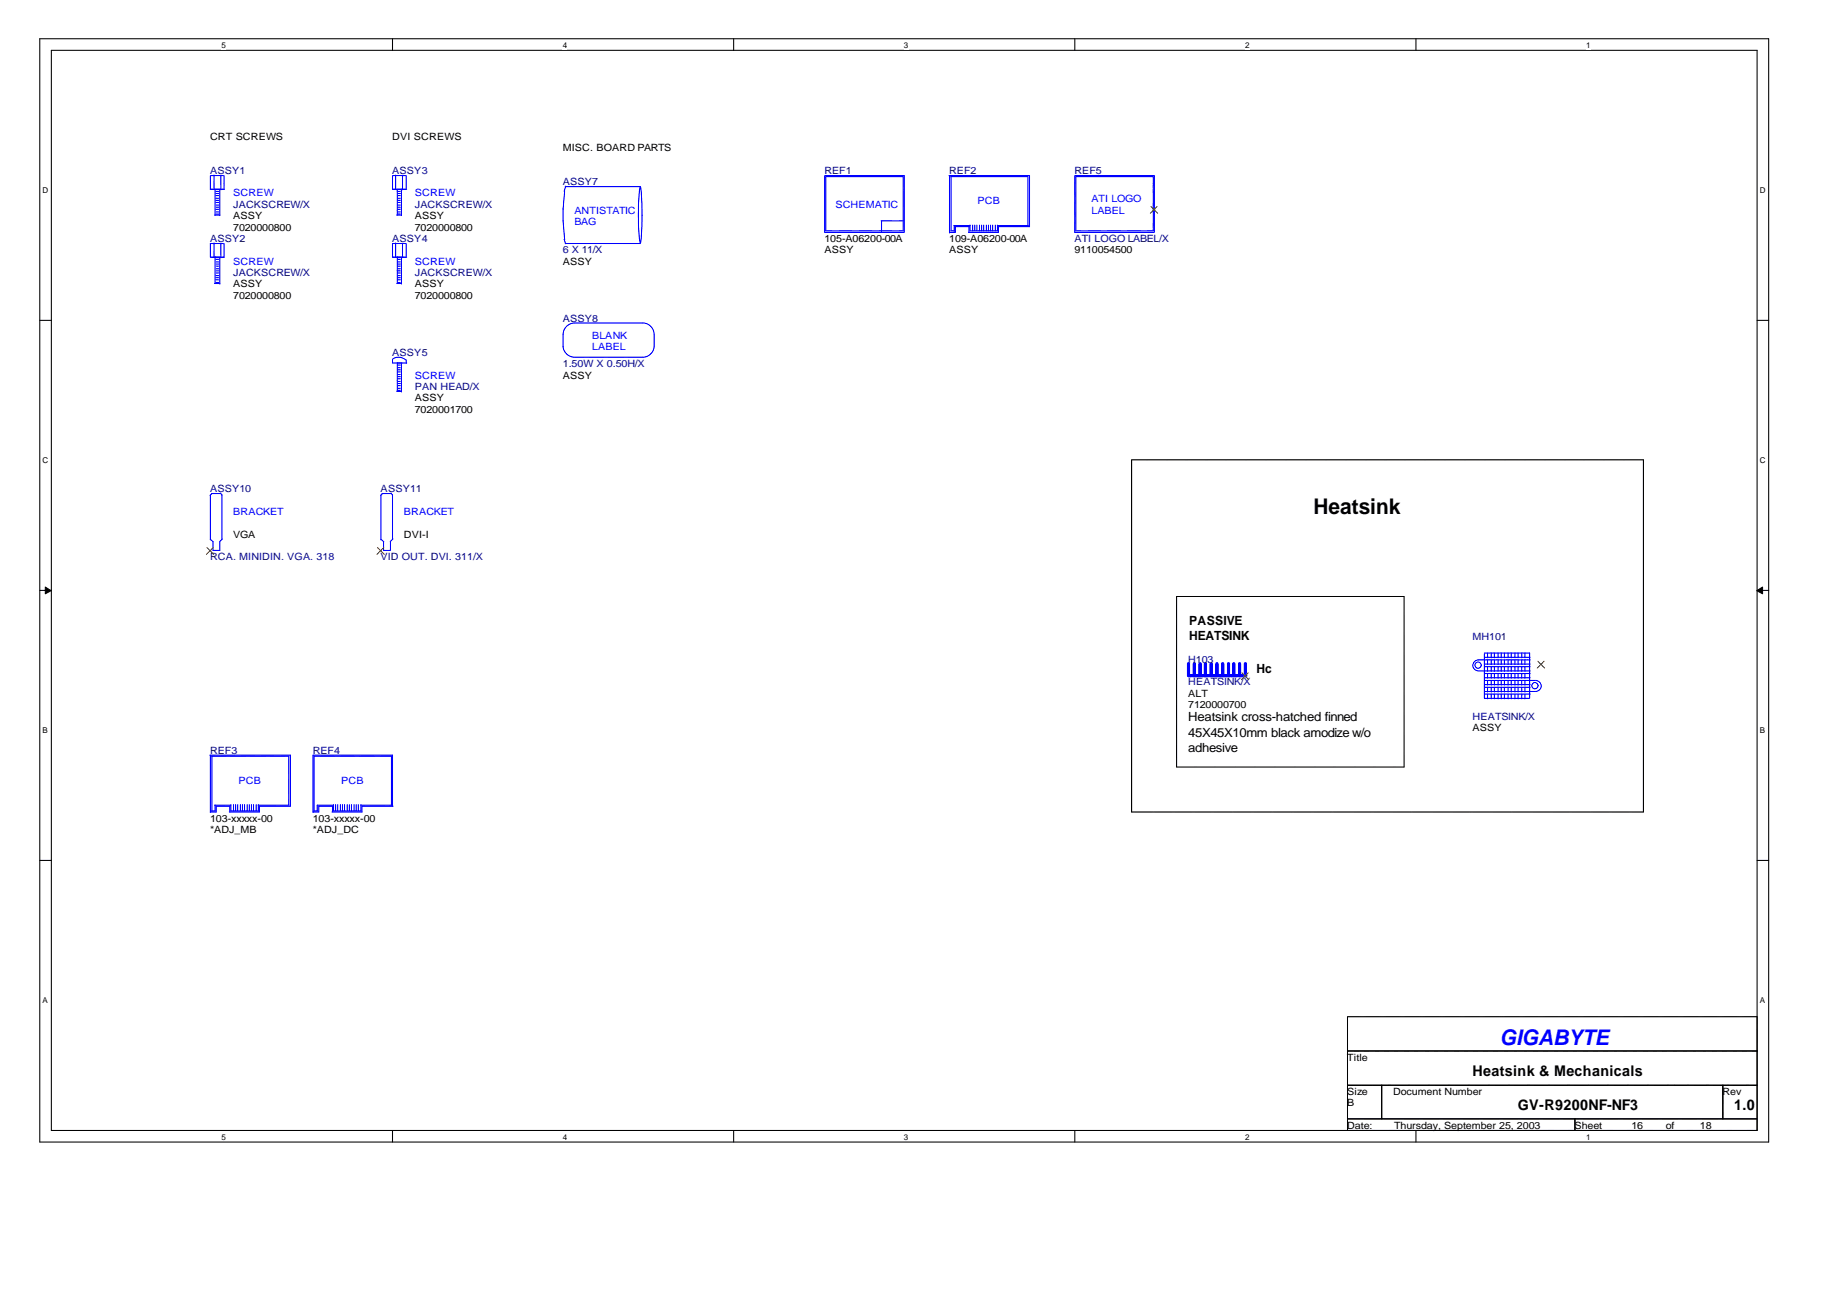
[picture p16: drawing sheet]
<svg xmlns="http://www.w3.org/2000/svg" width="297mm" height="210mm" viewBox="0 0 297 210" stroke-linecap="round" stroke-linejoin="round" font-family="sans-serif">
<defs><g id="words">
<text font-size="3.5" x="211.2" y="82.6">Heatsink</text>
<text font-size="3.5" fill="#00f" x="241.2" y="168.1">GIGABYTE</text>
<g font-size="2.4">
<text x="236.8" y="173.1">Heatsink &amp; Mechanicals</text>
<text x="244.1" y="178.6">GV-R9200NF-NF3</text>
<text x="278.9" y="178.6">1.0</text>
</g>
<g font-size="2">
<text x="191.3" y="100.6">PASSIVE</text>
<text x="191.3" y="102.9">HEATSINK</text>
<text x="202.1" y="108.3">Hc</text>
<text x="191.1" y="116">Heatsink cross-hatched finned</text>
<text x="191.1" y="118.5">45X45X10mm black amodize w/o</text>
<text x="191.1" y="120.9">adhesive</text>
</g>
<g font-size="1.6">
<text x="33.8" y="22.5">CRT SCREWS</text>
<text x="63.1" y="22.5">DVI SCREWS</text>
<text x="90.5" y="24.3">MISC. BOARD PARTS</text>
<text x="37.5" y="35.2">ASSY</text>
<text x="66.7" y="35.2">ASSY</text>
<text x="37.5" y="37.1">7020000800</text>
<text x="66.7" y="37.1">7020000800</text>
<text x="132.6" y="40.7">ASSY</text>
<text x="132.6" y="39">105-A06200-00A</text>
<text x="152.7" y="40.7">ASSY</text>
<text x="152.7" y="39">109-A06200-00A</text>
<text x="172.8" y="40.7">9110054500</text>
<text x="37.5" y="46.2">ASSY</text>
<text x="66.7" y="46.2">ASSY</text>
<text x="90.5" y="42.6">ASSY</text>
<text x="37.5" y="48.1">7020000800</text>
<text x="66.7" y="48.1">7020000800</text>
<text x="66.7" y="64.5">ASSY</text>
<text x="90.5" y="60.9">ASSY</text>
<text x="66.7" y="66.4">7020001700</text>
<text x="37.5" y="86.5">VGA</text>
<text x="64.9" y="86.5">DVI-I</text>
<text x="191.1" y="112.1">ALT</text>
<text x="191.1" y="113.9">7120000700</text>
<text x="236.8" y="117.5">ASSY</text>
<text x="33.8" y="134">*ADJ_MB</text>
<text x="33.8" y="132.2">103-xxxxx-00</text>
<text x="50.3" y="134">*ADJ_DC</text>
<text x="50.3" y="132.2">103-xxxxx-00</text>
<text x="216.7" y="170.6">Title</text>
<text x="216.7" y="177.9">B</text>
<text x="216.7" y="176.1">Size</text>
<text x="224" y="176.1">Document Number</text>
<text x="277" y="176.1">Rev</text>
<text x="216.7" y="181.5">Date:</text>
<text x="224.2" y="181.5">Thursday, September 25, 2003</text>
<text x="253.2" y="181.5">Sheet</text>
<text x="262.4" y="181.5">16</text>
<text x="267.9" y="181.5">of</text>
<text x="273.4" y="181.5">18</text>
</g>
<g font-size="1.6" fill="#000080">
<text x="33.8" y="28">ASSY1</text>
<text x="63.1" y="28">ASSY3</text>
<text x="90.5" y="29.8">ASSY7</text>
<text x="132.6" y="28">REF1</text>
<text x="152.7" y="28">REF2</text>
<text x="172.8" y="28">REF5</text>
<text x="37.5" y="33.5">JACKSCREW/X</text>
<text x="66.7" y="33.5">JACKSCREW/X</text>
<text x="33.8" y="39">ASSY2</text>
<text x="63.1" y="39">ASSY4</text>
<text x="90.5" y="40.7">6 X 11/X</text>
<text x="172.8" y="39">ATI LOGO LABEL/X</text>
<text x="37.5" y="44.4">JACKSCREW/X</text>
<text x="66.7" y="44.4">JACKSCREW/X</text>
<text x="90.5" y="51.7">ASSY8</text>
<text x="63.1" y="57.2">ASSY5</text>
<text x="90.5" y="59">1.50W X 0.50H/X</text>
<text x="66.7" y="62.7">PAN HEAD/X</text>
<text x="33.8" y="79.2">ASSY10</text>
<text x="61.2" y="79.2">ASSY11</text>
<text x="33.8" y="90.1">RCA. MINIDIN. VGA. 318</text>
<text x="61.2" y="90.1">VID OUT. DVI. 311/X</text>
<text x="191.1" y="106.6">H103</text>
<text x="236.8" y="103">MH101</text>
<text x="191.1" y="110.3">HEATSINK/X</text>
<text x="236.8" y="115.8">HEATSINK/X</text>
<text x="33.8" y="121.3">REF3</text>
<text x="50.3" y="121.3">REF4</text>
</g>
<g font-size="1.6" fill="#00f">
<text x="37.5" y="31.6">SCREW</text>
<text x="66.7" y="31.6">SCREW</text>
<text x="92.4" y="34.4">ANTISTATIC</text>
<text x="134.4" y="33.5">SCHEMATIC</text>
<text x="157.2" y="32.9">PCB</text>
<text x="175.5" y="32.5">ATI LOGO</text>
<text x="175.5" y="34.4">LABEL</text>
<text x="92.4" y="36.2">BAG</text>
<text x="37.5" y="42.6">SCREW</text>
<text x="66.7" y="42.6">SCREW</text>
<text x="95.2" y="56.3">LABEL</text>
<text x="95.2" y="54.5">BLANK</text>
<text x="66.7" y="60.9">SCREW</text>
<text x="37.5" y="82.8">BRACKET</text>
<text x="64.9" y="82.8">BRACKET</text>
<text x="38.4" y="126.2">PCB</text>
<text x="54.9" y="126.2">PCB</text>
</g>
<g font-size="1.3">
<text x="35.6" y="7.7">5</text>
<text x="90.5" y="7.7">4</text>
<text x="145.4" y="7.7">3</text>
<text x="200.2" y="7.7">2</text>
<text x="255.1" y="7.7">1</text>
<text x="6.9" y="31">D</text>
<text x="283" y="31">D</text>
<text x="6.9" y="74.4">C</text>
<text x="283" y="74.4">C</text>
<text x="6.9" y="117.9">B</text>
<text x="283" y="117.9">B</text>
<text x="6.9" y="161.3">A</text>
<text x="283" y="161.3">A</text>
<text x="35.6" y="183.3">5</text>
<text x="90.5" y="183.3">4</text>
<text x="145.4" y="183.3">3</text>
<text x="200.2" y="183.3">2</text>
<text x="255.1" y="183.3">1</text>
</g>
</g></defs>
<path d="M6.4 6.2h278v177.5h-278zM8.3 8.1h274.3v173.7h-274.3z" fill="none" stroke="#000" stroke-width=".17"/>
<g fill="#fff">
<path d="M35.6 6.5h.7v1.5h-.7z"/>
<path d="M35.6 182.1h.7v1.5h-.7z"/>
</g>
<path d="M63.1 6.2v1.9M63.1 181.8v1.9" fill="none" stroke="#000" stroke-width=".17"/>
<g fill="#fff">
<path d="M90.5 6.5h.7v1.5h-.7z"/>
<path d="M90.5 182.1h.7v1.5h-.7z"/>
</g>
<path d="M118 6.2v1.9M118 181.8v1.9" fill="none" stroke="#000" stroke-width=".17"/>
<g fill="#fff">
<path d="M145.4 6.5h.6v1.5h-.6z"/>
<path d="M145.4 182.1h.6v1.5h-.6z"/>
</g>
<path d="M172.9 6.2v1.9M172.9 181.8v1.9" fill="none" stroke="#000" stroke-width=".17"/>
<g fill="#fff">
<path d="M200.2 6.5h.7v1.5h-.7z"/>
<path d="M200.2 182.1h.7v1.5h-.7z"/>
</g>
<path d="M227.7 6.2v1.9M227.7 181.8v1.9" fill="none" stroke="#000" stroke-width=".17"/>
<g fill="#fff">
<path d="M255.1 6.5h.7v1.5h-.7z"/>
<path d="M255.1 182.1h.7v1.5h-.7z"/>
<path d="M6.9 29.8h.9v1.5h-.9z"/>
<path d="M283 29.8h1v1.5h-1z"/>
<path d="M6.9 73.3h.9v1.4h-.9z"/>
<path d="M283 73.3h1v1.4h-1z"/>
</g>
<path d="M6.4 51.5h1.9M282.6 51.5h1.8" fill="none" stroke="#000" stroke-width=".17"/>
<g fill="#fff">
<path d="M6.9 116.7h.8v1.4h-.8z"/>
<path d="M283 116.7h.9v1.4h-.9z"/>
</g>
<path d="M6.4 95h1.9M282.6 95h1.8" fill="none" stroke="#000" stroke-width=".17"/>
<g fill="#000" stroke="#000" stroke-width=".16">
<path d="M7.3 94.4l.9 .6-.9 .5z" fill-rule="evenodd"/>
<path d="M282.5 95l1-.6v1.1z" fill-rule="evenodd"/>
</g>
<g fill="#fff">
<path d="M6.9 160.1h.7v1.5h-.7z"/>
<path d="M283 160.1h.8v1.5h-.8z"/>
</g>
<path d="M6.4 138.4h1.9M282.6 138.4h1.8" fill="none" stroke="#000" stroke-width=".17"/>
<path d="M189.2 95.9h36.6M225.8 95.9v27.5M189.2 123.4v-27.5M225.8 123.4h-36.6" fill="none" stroke="#000" stroke-width=".16" stroke-dasharray=".1 .1 .1 .1 .1 .1 .1 .1"/>
<g fill="none" stroke="#000" stroke-width=".17" stroke-dasharray=".1 .1 .1 .1 .1 .1 .1 .1">
<path d="M182 74h82.3M264.3 74v56.6M182 130.6v-56.6M264.3 130.6h-82.3M216.7 163.5h65.9M216.7 169v-5.5M216.7 169h65.9M216.7 174.5v-5.5M216.7 174.5h5.5M216.7 180v-5.5M216.7 180h36.6M222.2 174.5v5.5"/>
<path d="M222.2 180h-5.5M222.2 174.5h54.9M222.2 180v-5.5M253.3 180v1.8M253.3 180h29.3M277.1 174.5v5.5M277.1 180h-54.9M277.1 174.5h5.5M277.1 180v-5.5M282.6 163.5v5.5M282.6 169h-65.9M282.6 169v5.5"/>
<path d="M282.6 174.5h-65.9M282.6 174.5v5.5M282.6 180h-5.5M282.6 180v1.8M216.7 181.8v-1.8M253.3 181.8h-36.6M253.3 181.8v-1.8M282.6 181.8h-29.3"/>
</g>
<g fill="none" stroke="#00f" stroke-width=".17" stroke-dasharray=".1 .1 .1 .1 .1 .1 .1 .1">
<path d="M33.8 39.2h2.2M33.8 30.4h2.3M33.8 28.2h2.2M33.8 30.4v-2.2M34.4 30.4v-2.2M34.6 30.4h.8M34.6 34.6v-4.2M35.2 30.8h-.5M35.2 31.1h-.5M35.2 31.5h-.5M35.2 31.9h-.5M35.2 32.2h-.5"/>
<path d="M35.2 32.6h-.5M35.2 33h-.5M35.2 33.3h-.5M35.2 33.7h-.5M35.2 34.1h-.5M35.2 34.4h-.5M35.4 30.4v4.3M35.4 34.6h-.9M35.5 39.2v2.3M35.5 28.2v2.3M36 39.2v2.2M36 28.2v2.2"/>
<path d="M36 30.4h-2.2M63.1 30.4h2.3M63.1 28.2h2.2M63.1 30.4v-2.2M63.1 39.2h2.2M63.6 30.4v-2.2M63.9 30.4h.7M63.9 34.6v-4.2M64.4 30.8h-.4M64.4 31.1h-.4M64.4 31.5h-.4M64.4 31.9h-.4"/>
<path d="M64.4 32.2h-.4M64.4 32.6h-.4M64.4 33h-.4M64.4 33.3h-.4M64.4 33.7h-.4M64.4 34.1h-.4M64.4 34.4h-.4M64.6 30.4v4.3M64.6 34.6h-.8M64.7 28.2v2.3M64.7 39.2v2.3M65.3 28.2v2.2"/>
<path d="M65.3 30.4h-2.2M65.3 39.2v2.2M90.6 35.5v-1.9M90.6 33.7l.2-3M90.6 35.5l.2 3.1M90.7 38.5l.3 .8M90.7 30.8l.3-.9M90.9 30h12.2M90.9 39.2h12.2M103 30a40.5 40.5 0 0 1 0 9.1 30.5 30.5 0 0 1 0-9.1zM132.6 28.2h12.8M132.6 37.4v-9.2"/>
<path d="M132.8 28.4h12.5M132.8 37.1v-8.7M141.8 35.5v1.7M145.3 28.4v8.7M145.3 37.1h-12.5M145.3 35.5h-3.6M145.4 28.2v9.2M145.4 37.4h-12.8M152.7 28.2v9.3M152.7 37.4h1M153 28.4v8.8M153.5 36.3v.9"/>
<path d="M153.5 37.1h-.6M153.6 37.4v-1M153.6 36.5h2.3M155.8 36.5v1M156 37.1h4.5M156 37.1v-.9M156 36.3h-2.6M156.4 37.1v-.9M156.8 37.1v-.9M157.1 37.1v-.9M157.5 37.1v-.9M157.9 37.1v-.9"/>
<path d="M158.2 37.1v-.9M158.6 37.1v-.9M159 37.1v-.9M159.3 37.1v-.9M159.6 37.1v-.9M160.1 37.1v-.9M160.4 37.1v-.9M160.4 36.3h5M160.6 37.4v-1M160.6 36.5h5.1M160.6 37.4h-4.9M165.3 28.4h-12.4"/>
<path d="M165.3 36.3v-8M165.6 28.2h-13M165.6 36.5v-8.3M172.9 28.2h12.7M172.9 37.4v-9.2M173 28.4h12.5M173 37.1v-8.7M185.5 28.4v8.7M185.5 37.1h-12.5M185.6 28.2v9.2M185.6 37.4h-12.7M33.8 41.4h2.3"/>
<path d="M33.8 41.4v-2.2M34.4 41.4v-2.3M34.6 41.4h.8M34.6 45.6v-4.3M35.2 41.7h-.5M35.2 42.1h-.5M35.2 42.5h-.5M35.2 42.8h-.5M35.2 43.2h-.5M35.2 43.6h-.5M35.2 43.9h-.5M35.2 44.3h-.5"/>
<path d="M35.2 44.7h-.5M35.2 45h-.5M35.2 45.4h-.5M35.4 41.4v4.3M35.4 45.6h-.9M36 41.4h-2.2M63.1 58.4h2.3M63.1 58.4v-.6M63.1 41.4h2.3M63.1 41.4v-2.2M63.6 41.4v-2.3M63.9 58.4h.7"/>
<path d="M63.9 41.4h.7M63.9 45.6v-4.3M64.4 58.7h-.4M64.4 59.1h-.4M64.4 59.5h-.4M64.4 59.8h-.4M64.4 41.7h-.4M64.4 42.1h-.4M64.4 42.5h-.4M64.4 42.8h-.4M64.4 43.2h-.4M64.4 43.6h-.4"/>
<path d="M64.4 43.9h-.4M64.4 44.3h-.4M64.4 44.7h-.4M64.4 45h-.4M64.4 45.4h-.4M64.6 58.4v4.6M64.6 41.4v4.3M64.6 45.6h-.8M65.2 57.9a1.67 1.67 0 0 0-2.1-.1M65.3 57.9v.6M65.3 41.4h-2.2M90.6 55.7a1.86 1.86 0 0 0 1.8 1.8"/>
<path d="M90.6 53.8v2M92.4 52a1.88 1.88 0 0 0-1.8 1.8M92.4 57.5h11M103.3 57.5a1.84 1.84 0 0 0 1.9-1.8M103.3 52h-11M105.2 53.8a1.84 1.84 0 0 0-1.9-1.8M105.2 53.8v2M33.8 79.6v7.2M34.1 79.4l-.4 .3M35.5 79.4h-1.5M35.7 79.6l-.3-.3M61.3 79.6v7.2"/>
<path d="M61.5 79.4l-.3 .3M63 79.4h-1.6M63.1 79.6l-.2-.3M63.9 63v-4.7M64.4 60.2h-.4M64.4 60.6h-.4M64.4 60.9h-.4M64.4 61.4h-.4M64.4 61.7h-.4M64.4 62h-.4M64.4 62.5h-.4M64.4 62.8h-.4"/>
<path d="M64.6 63h-.8M33.8 86.8l.5 .4M34.3 87.1v1.5M34.3 88.5h1.1M35.4 88.5v-1.5M35.4 87.1l.4-.4M35.7 86.8v-7.2M61.3 86.8l.5 .4M61.7 87.1v1.5M61.7 88.5h1.2M62.8 88.5v-1.5M62.8 87.1l.4-.4"/>
<path d="M63.1 86.8v-7.2M237.8 106.1a.89 .89 0 0 0-.9 .9 .89 .89 0 0 0 .9 .9M237.8 106.1h1M237.8 107.9h1M238.7 105.7h7.4M238.7 106.8h7.4M238.7 107.9h7.4M238.7 109h7.4M238.7 110.1h7.4M238.7 111.2h7.4M238.7 106.1h7.4M238.7 107.2h7.4"/>
<path d="M238.7 108.3h7.4M238.7 109.4h7.4M238.7 110.5h7.4M238.7 111.6h7.4M238.7 105h7.3M238.7 112.3v-7.3M239.2 105v.8M239.2 106.1v.8M239.2 107.2v.8M239.2 108.3v.8M239.2 109.4v.8M239.2 110.5v.8"/>
<path d="M239.2 111.6v.8M239.8 105v.8M239.8 106.1v.8M239.8 107.2v.8M239.8 108.3v.8M239.8 109.4v.8M239.8 110.5v.8M239.8 111.6v.8M240.3 105v.8M240.3 106.1v.8M240.3 107.2v.8M240.3 108.3v.8"/>
<path d="M240.3 109.4v.8M240.3 110.5v.8M240.3 111.6v.8M240.9 105v.8M240.9 106.1v.8M240.9 107.2v.8M240.9 108.3v.8M240.9 109.4v.8M240.9 110.5v.8M240.9 111.6v.8M241.4 105v.8M241.4 106.1v.8"/>
<path d="M241.4 107.2v.8M241.4 108.3v.8M241.4 109.4v.8M241.4 110.5v.8M241.4 111.6v.8M241.9 105v.8M241.9 106.1v.8M241.9 107.2v.8M241.9 108.3v.8M241.9 109.4v.8M241.9 110.5v.8M241.9 111.6v.8"/>
<path d="M242.5 105v.8M242.5 106.1v.8M242.5 107.2v.8M242.5 108.3v.8M242.5 109.4v.8M242.5 110.5v.8M242.5 111.6v.8M243 105v.8M243 106.1v.8M243 107.2v.8M243 108.3v.8M243 109.4v.8"/>
<path d="M243 110.5v.8M243 111.6v.8M243.6 105v.8M243.6 106.1v.8M243.6 107.2v.8M243.6 108.3v.8M243.6 109.4v.8M243.6 110.5v.8M243.6 111.6v.8M244.1 105v.8M244.1 106.1v.8M244.1 107.2v.8"/>
<path d="M244.1 108.3v.8M244.1 109.4v.8M244.1 110.5v.8M244.1 111.6v.8M244.7 105v.8M244.7 106.1v.8M244.7 107.2v.8M244.7 108.3v.8M244.7 109.4v.8M244.7 110.5v.8M244.7 111.6v.8M245.2 105v.8"/>
<path d="M245.2 106.1v.8M245.2 107.2v.8M245.2 108.3v.8M245.2 109.4v.8M245.2 110.5v.8M245.2 111.6v.8M246 105v7.3M246 112.3h-7.3M246.9 109.4h-1M246.9 111.2a.89 .89 0 0 0 1-.9 .89 .89 0 0 0-1-.9M246.9 111.2h-1M33.8 121.5v9.2"/>
<path d="M33.8 130.6h1M34.1 121.6v8.9M34.6 129.5v1M34.6 130.4h-.6M34.8 130.6v-1M34.8 129.7h2.2M37 129.7v1M37.1 130.4h4.5M37.1 130.4v-1M37.1 129.5h-2.6M37.6 130.4v-1M37.9 130.4v-1"/>
<path d="M38.2 130.4v-1M38.7 130.4v-1M39 130.4v-1M39.3 130.4v-1M39.8 130.4v-1M40.1 130.4v-1M40.4 130.4v-1M40.8 130.4v-1M41.2 130.4v-1M41.5 130.4v-1M41.5 129.5h5M41.7 130.6v-1"/>
<path d="M41.7 129.7h5.1M41.7 130.6h-4.8M46.4 121.6h-12.4M46.4 129.5v-8M46.7 121.5h-13M46.7 129.7v-8.3M50.3 121.5v9.2M50.3 130.6h1.1M50.5 121.6v8.9M51 129.5v1M51 130.4h-.6M51.3 130.6v-1"/>
<path d="M51.3 129.7h2.3M53.5 129.7v1M53.6 130.4h4.5M53.6 130.4v-1M53.6 129.5h-2.7M54 130.4v-1M54.3 130.4v-1M54.7 130.4v-1M55.1 130.4v-1M55.4 130.4v-1M55.8 130.4v-1M56.2 130.4v-1"/>
<path d="M56.5 130.4v-1M56.9 130.4v-1M57.3 130.4v-1M57.6 130.4v-1M58 130.4v-1M58 129.5h5M58.2 130.6v-1M58.2 129.7h5M58.2 130.6h-4.8M63 121.6h-12.6M63 129.5v-8M63.1 121.5h-12.8"/>
<path d="M63.1 129.7v-8.3"/>
<circle cx="237.7" cy="107" r=".5"/>
<circle cx="246.9" cy="110.3" r=".5"/>
</g>
<path d="M185.6 33.7h.1M33.8 88.5h.1M61.3 88.5h.1M200.3 108.7h.1M247.9 106.8h.1" fill="none" stroke="#f00" stroke-width=".17" stroke-dasharray=".1 .1 .1 .1 .1 .1 .1 .1"/>
<path d="M185.1 33.2l1.1 1.1M186.1 33.2l-1.1 1.1M33.3 88.1l1.1 1.1M34.3 88.1l-1.1 1.1M60.7 88.1l1.1 1.1M61.7 88.1l-1.1 1.1M199.7 108.2l1.1 1.1M200.7 108.2l-1.1 1.1M247.3 106.4l1.1 1.1M248.3 106.4l-1.1 1.1" fill="none" stroke="#804000" stroke-width=".16" stroke-dasharray=".1 .1 .1 .1 .1 .1 .1 .1"/>
<path d="M191.1 108.7h9.3M191.1 108.7v-2M192.1 108.7v-2M193 108.7v-2M193.8 108.7v-2M194.8 108.7v-2M195.7 108.7v-2M196.6 108.7v-2M197.6 108.7v-2M198.4 108.7v-2M199.4 108.7v-2M200.3 108.7v-2" fill="none" stroke="#00f" stroke-width=".51" stroke-dasharray=".1 .1 .1 .1 .1 .1 .1 .1"/>
<use href="#words"/>
</svg>
